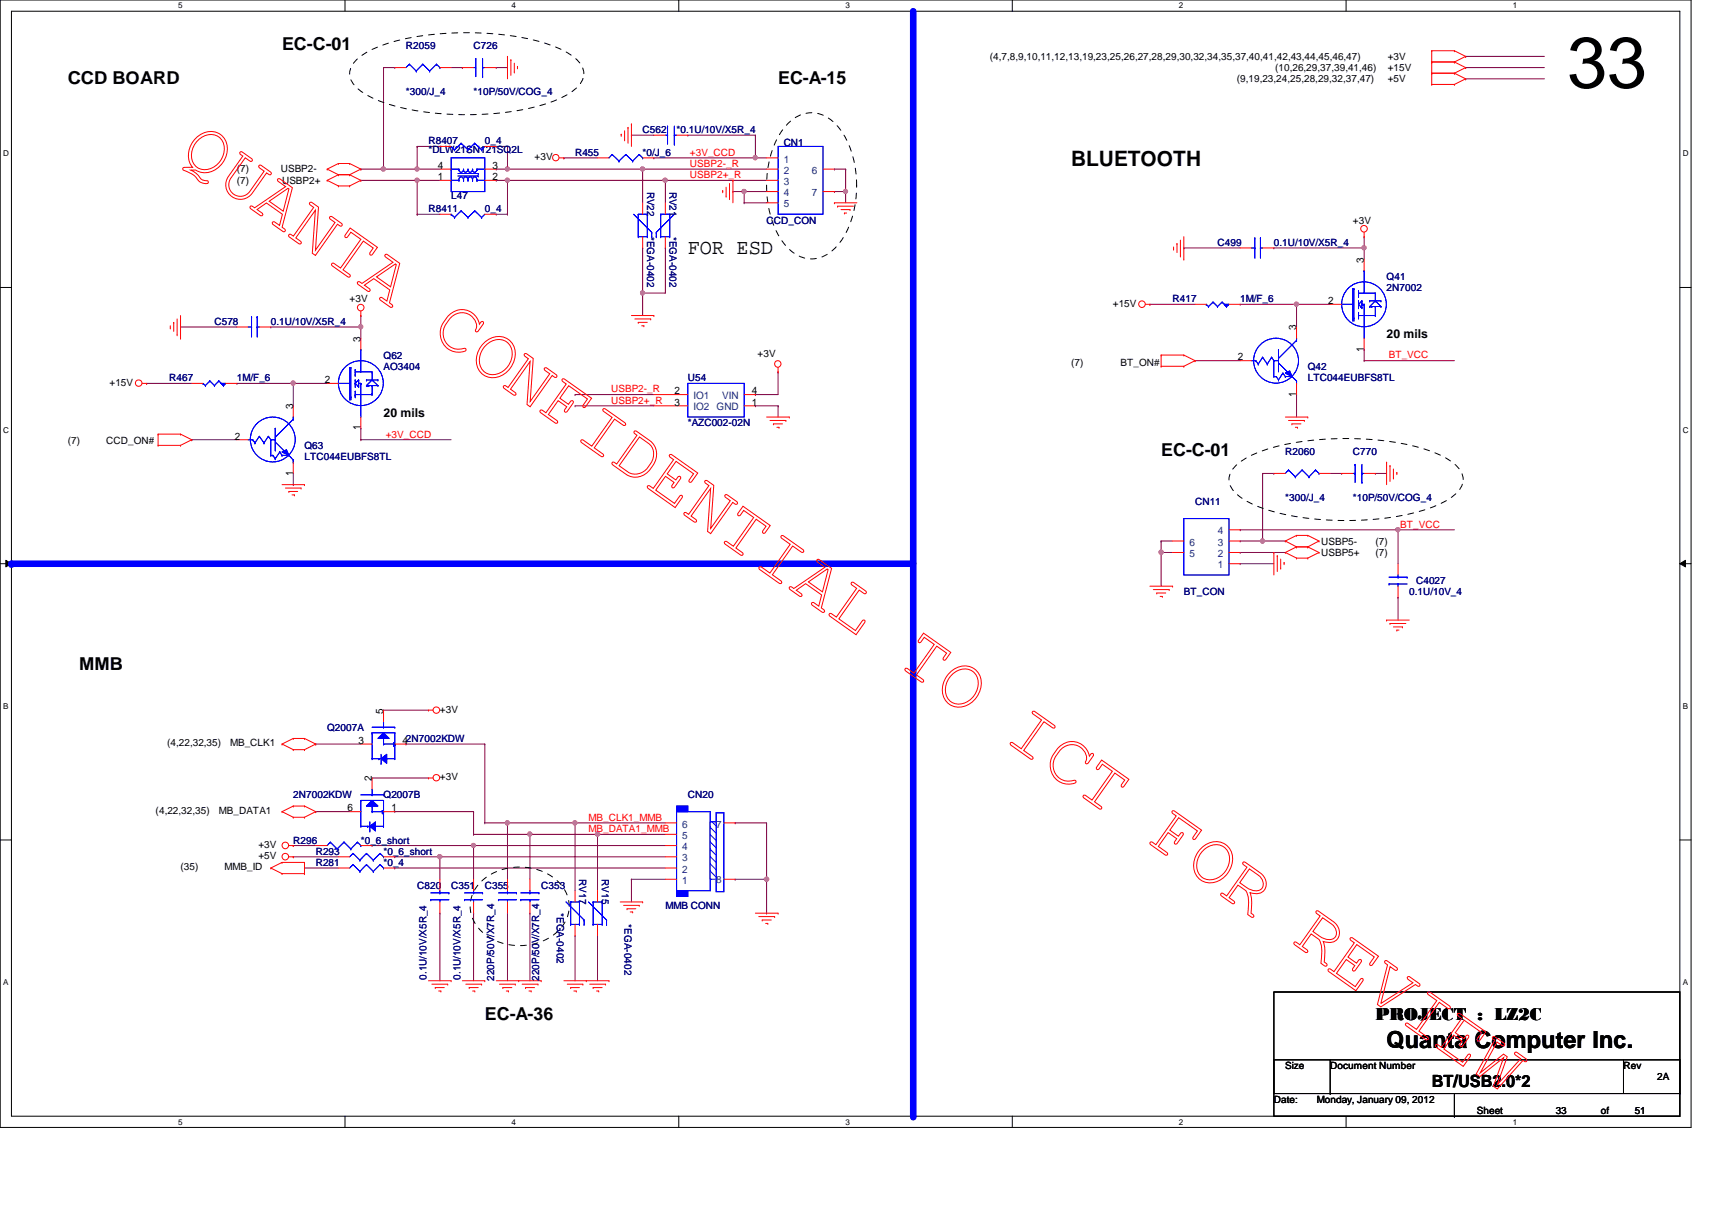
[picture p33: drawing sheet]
<svg xmlns="http://www.w3.org/2000/svg" width="297mm" height="210mm" viewBox="0 0 297 210" stroke-linecap="round" stroke-linejoin="round" font-family="sans-serif">
<defs><g id="words">
<text font-size="12.5" x="271.9" y="15.2">33</text>
<text font-size="4.1" x="240.6" y="181.8">Quanta Computer Inc.</text>
<g font-size="3.7">
<text x="185.8" y="28.8">BLUETOOTH</text>
<text x="119.3" y="44.1">FOR ESD</text>
</g>
<g font-size="3.1">
<text x="48.9" y="8.7">EC-C-01</text>
<text x="11.8" y="14.6">CCD BOARD</text>
<text x="135" y="14.6">EC-A-15</text>
<text x="201.5" y="79.2">EC-C-01</text>
<text x="13.7" y="116.3">MMB</text>
<text x="84.1" y="177">EC-A-36</text>
<text x="238.6" y="176.9">PROJECT : LZ2C</text>
</g>
<text font-size="2.9" x="248.4" y="188.5">BT/USB2.0*2</text>
<g font-size="2.1">
<text x="240.6" y="58.7">20 mils</text>
<text x="66.5" y="72.4">20 mils</text>
</g>
<g font-size="1.8">
<text x="75.9" y="29.3">4</text>
<text x="85.5" y="29.3">3</text>
<text x="75.9" y="31.2">1</text>
<text x="85.5" y="31.2">2</text>
<text x="236.6" y="45.6" transform="rotate(-90 236.6 45.6)">3</text>
<text x="230.5" y="52.7">2</text>
<text x="62.6" y="59.3" transform="rotate(-90 62.6 59.3)">3</text>
<text x="224.9" y="57.3" transform="rotate(-90 224.9 57.3)">3</text>
<text x="214.8" y="62.5">2</text>
<text x="236.6" y="61" transform="rotate(-90 236.6 61)">1</text>
<text x="50.8" y="71" transform="rotate(-90 50.8 71)">3</text>
<text x="56.4" y="66.5">2</text>
<text x="117" y="68.4">2</text>
<text x="117" y="70.4">3</text>
<text x="130.5" y="68.4">4</text>
<text x="130.5" y="70.4">1</text>
<text x="224.9" y="68.8" transform="rotate(-90 224.9 68.8)">1</text>
<text x="40.7" y="76.2">2</text>
<text x="62.6" y="74.7" transform="rotate(-90 62.6 74.7)">1</text>
<text x="50.8" y="82.5" transform="rotate(-90 50.8 82.5)">1</text>
<text x="66.5" y="123.8" transform="rotate(-90 66.5 123.8)">5</text>
<text x="62.2" y="129">3</text>
<text x="69.8" y="129">42N7002KDW</text>
<text x="64.5" y="135.6" transform="rotate(-90 64.5 135.6)">2</text>
<text x="60.3" y="140.8">6</text>
<text x="67.9" y="140.8">1</text>
</g>
<g font-size="1.8" fill="#004080">
<text x="136" y="28.2">1</text>
<text x="136" y="30.1">2</text>
<text x="136" y="32.1">3</text>
<text x="136" y="34">4</text>
<text x="136" y="36">5</text>
<text x="140.8" y="30.1">6</text>
<text x="140.8" y="34">7</text>
<text x="120.3" y="69.3">IO1</text>
<text x="120.3" y="71.2">IO2 GND</text>
<text x="125.3" y="69.3">VIN</text>
<text x="206.4" y="94.7">6</text>
<text x="211.3" y="94.7">3</text>
<text x="211.3" y="92.7">4</text>
<text x="206.4" y="96.6">5</text>
<text x="211.3" y="98.6">1</text>
<text x="211.3" y="96.6">2</text>
<text x="118.4" y="143.6">6</text>
<text x="118.4" y="149.4">3</text>
<text x="118.4" y="147.5">4</text>
<text x="118.4" y="145.5">5</text>
<text x="118.4" y="153.3">1</text>
<text x="118.4" y="151.4">2</text>
</g>
<g font-size="1.7" fill="#000080">
<text x="70.4" y="8.5">R2059</text>
<text x="82.2" y="8.5">C726</text>
<text x="70.4" y="16.5">*300/J_4</text>
<text x="82.2" y="16.5">*10P/50V/COG_4</text>
<text x="111.5" y="23.1">C562</text>
<text x="117.4" y="23.1">*0.1U/10V/X5R_4</text>
<text x="74.3" y="26.6">*DLW21SN121SQ2L</text>
<text x="74.3" y="25.1">R8407</text>
<text x="84.1" y="25.1">0_4</text>
<text x="99.8" y="27">R455</text>
<text x="111.5" y="27">*0/J_6</text>
<text x="136" y="25.3">CN1</text>
<text x="78.3" y="34.5">L47</text>
<text x="112.3" y="33.2" transform="rotate(90 112.3 33.2)">RV22</text>
<text x="116.2" y="33.2" transform="rotate(90 116.2 33.2)">RV21</text>
<text x="74.3" y="36.8">R8411</text>
<text x="84.1" y="36.8">0_4</text>
<text x="112.3" y="41.1" transform="rotate(90 112.3 41.1)">*EGA-0402</text>
<text x="116.2" y="41.1" transform="rotate(90 116.2 41.1)">*EGA-0402</text>
<text x="133" y="38.8">CCD_CON</text>
<text x="211.2" y="42.7">C499</text>
<text x="221" y="42.7">0.1U/10V/X5R_4</text>
<text x="203.5" y="52.5">R417</text>
<text x="215.2" y="52.5">1M/F_6</text>
<text x="240.6" y="48.6">Q41</text>
<text x="240.6" y="50.5">2N7002</text>
<text x="37.2" y="56.3">C578</text>
<text x="47" y="56.3">0.1U/10V/X5R_4</text>
<text x="66.5" y="62.2">Q62</text>
<text x="66.5" y="64.2">AO3404</text>
<text x="226.9" y="64.2">Q42</text>
<text x="29.4" y="66.1">R467</text>
<text x="41.1" y="66.1">1M/F_6</text>
<text x="119.3" y="66.1">U54</text>
<text x="226.9" y="66.1">LTC044EUBFS8TL</text>
<text x="52.8" y="77.9">Q63</text>
<text x="119.3" y="74">*AZC002-02N</text>
<text x="52.8" y="79.8">LTC044EUBFS8TL</text>
<text x="223" y="78.9">R2060</text>
<text x="234.7" y="78.9">C770</text>
<text x="207.3" y="87.7">CN11</text>
<text x="223" y="86.9">*300/J_4</text>
<text x="234.7" y="86.9">*10P/50V/COG_4</text>
<text x="245.7" y="101.3">C4027</text>
<text x="205.4" y="103.3">BT_CON</text>
<text x="244.5" y="103.3">0.1U/10V_4</text>
<text x="56.8" y="126.8">Q2007A</text>
<text x="50.9" y="138.5">2N7002KDW</text>
<text x="66.5" y="138.5">Q2007B</text>
<text x="119.3" y="138.5">CN20</text>
<text x="50.9" y="146.3">R296</text>
<text x="54.8" y="148.3">R293</text>
<text x="62.6" y="146.3">*0_6_short</text>
<text x="66.5" y="148.3">*0_6_short</text>
<text x="54.8" y="150.2">R281</text>
<text x="66.5" y="150.2">*0_4</text>
<text x="72.4" y="154.1">C820</text>
<text x="78.3" y="154.1">C351</text>
<text x="84.1" y="154.1">C355</text>
<text x="93.9" y="154.1">C353</text>
<text x="100.5" y="152.5" transform="rotate(90 100.5 152.5)">RV17</text>
<text x="104.4" y="152.5" transform="rotate(90 104.4 152.5)">RV15</text>
<text x="96.6" y="158.4" transform="rotate(90 96.6 158.4)">*EGA-0402</text>
<text x="108.3" y="160.4" transform="rotate(90 108.3 160.4)">*EGA-0402</text>
<text x="115.4" y="157.7">MMB CONN</text>
<text x="74" y="170" transform="rotate(-90 74 170)">0.1U/10V/X5R_4</text>
<text x="79.9" y="170" transform="rotate(-90 79.9 170)">0.1U/10V/X5R_4</text>
<text x="85.7" y="170.1" transform="rotate(-90 85.7 170.1)">220P/50V/X7R_4</text>
<text x="93.6" y="170.1" transform="rotate(-90 93.6 170.1)">220P/50V/X7R_4</text>
</g>
<g font-size="1.7">
<text x="171.7" y="10.4">(4,7,8,9,10,11,12,13,19,23,25,26,27,28,29,30,32,34,35,37,40,41,42,43,44,45,46,47)</text>
<text x="240.8" y="10.4">+3V</text>
<text x="214.6" y="14.3">(9,19,23,24,25,28,29,32,37,47)</text>
<text x="221.2" y="12.4">(10,26,29,37,39,41,46)</text>
<text x="240.8" y="12.4">+15V</text>
<text x="240.8" y="14.3">+5V</text>
<text x="41.1" y="29.8">(7)</text>
<text x="48.7" y="29.8">USBP2-</text>
<text x="92.7" y="27.8">+3V</text>
<text x="41.1" y="31.9">(7)</text>
<text x="48.9" y="31.9">USBP2+</text>
<text x="234.7" y="38.8">+3V</text>
<text x="60.7" y="52.5">+3V</text>
<text x="193.1" y="53.2">+15V</text>
<text x="131.4" y="61.8">+3V</text>
<text x="185.8" y="63.4">(7)</text>
<text x="194.4" y="63.4">BT_ON#</text>
<text x="19" y="66.9">+15V</text>
<text x="11.8" y="77.1">(7)</text>
<text x="18.4" y="77.1">CCD_ON#</text>
<text x="229.2" y="94.5">USBP5-</text>
<text x="238.6" y="94.5">(7)</text>
<text x="229.2" y="96.5">USBP5+</text>
<text x="238.6" y="96.5">(7)</text>
<text x="76.3" y="123.7">+3V</text>
<text x="29" y="129.5">(4,22,32,35)</text>
<text x="39.9" y="129.5">MB_CLK1</text>
<text x="76.3" y="135.4">+3V</text>
<text x="27" y="141.2">(4,22,32,35)</text>
<text x="38" y="141.2">MB_DATA1</text>
<text x="44.8" y="147.1">+3V</text>
<text x="44.8" y="149.1">+5V</text>
<text x="31.3" y="151">(35)</text>
<text x="38.9" y="151">MMB_ID</text>
<text x="223" y="185.5">Size</text>
<text x="230.8" y="185.5">Document Number</text>
<text x="281.7" y="185.5">Rev</text>
<text x="221" y="191.3">Date:</text>
<text x="228.5" y="191.3">Monday, January 09, 2012</text>
<text x="287.5" y="187.4">2A</text>
<text x="256.2" y="193.3">Sheet</text>
<text x="269.9" y="193.3">33</text>
<text x="277.7" y="193.3">of</text>
<text x="283.6" y="193.3">51</text>
</g>
<g font-size="1.7" fill="#f00">
<text x="119.7" y="27">+3V_CCD</text>
<text x="119.7" y="29">USBP2-_R</text>
<text x="119.7" y="30.9">USBP2+_R</text>
<text x="241" y="62.2">BT_VCC</text>
<text x="106" y="68.1">USBP2-_R</text>
<text x="106" y="70">USBP2+_R</text>
<text x="66.9" y="75.9">+3V_CCD</text>
<text x="242.9" y="91.5">BT_VCC</text>
<text x="102.1" y="142.4">MB_CLK1_MMB</text>
<text x="102.1" y="144.4">MB_DATA1_MMB</text>
</g>
<g font-size="1.7" fill="#004080">
<text x="124.2" y="143.6">7</text>
<text x="124.2" y="153.2">8</text>
</g>
<g font-size="1.4">
<text x="30.9" y="1.4">5</text>
<text x="88.8" y="1.4">4</text>
<text x="146.7" y="1.4">3</text>
<text x="204.6" y="1.4">2</text>
<text x="262.5" y="1.4">1</text>
<text x=".5" y="27.1">D</text>
<text x="292" y="27.1">D</text>
<text x=".5" y="75.1">C</text>
<text x="292" y="75.1">C</text>
<text x=".5" y="123">B</text>
<text x="292" y="123">B</text>
<text x=".5" y="170.9">A</text>
<text x="292" y="170.9">A</text>
<text x="30.9" y="195.1">5</text>
<text x="88.8" y="195.1">4</text>
<text x="146.7" y="195.1">3</text>
<text x="204.6" y="195.1">2</text>
<text x="262.5" y="195.1">1</text>
</g>
</g></defs>
<path d="M0 0h293.4v195.6h-293.4zM2 1.9h289.5v191.7h-289.5z" fill="none" stroke="#000" stroke-width=".17"/>
<g fill="#fff">
<path d="M30.9 .2h.8v1.5h-.8z"/>
<path d="M30.9 193.8h.8v1.6h-.8z"/>
</g>
<path d="M59.9 0v1.9M59.9 193.6v2" fill="none" stroke="#000" stroke-width=".17"/>
<g fill="#fff">
<path d="M88.8 .2h.7v1.5h-.7z"/>
<path d="M88.8 193.8h.7v1.6h-.7z"/>
</g>
<path d="M117.8 0v1.9M117.8 193.6v2" fill="none" stroke="#000" stroke-width=".17"/>
<g fill="#fff">
<path d="M146.7 .2h.7v1.5h-.7z"/>
<path d="M146.7 193.8h.7v1.6h-.7z"/>
</g>
<path d="M175.6 0v1.9M175.6 193.6v2" fill="none" stroke="#000" stroke-width=".17"/>
<g fill="#fff">
<path d="M204.6 .2h.7v1.5h-.7z"/>
<path d="M204.6 193.8h.7v1.6h-.7z"/>
</g>
<path d="M233.5 0v1.9M233.5 193.6v2" fill="none" stroke="#000" stroke-width=".17"/>
<g fill="#fff">
<path d="M262.5 .2h.7v1.5h-.7z"/>
<path d="M262.5 193.8h.7v1.6h-.7z"/>
<path d="M.5 25.9h1v1.5h-1z"/>
<path d="M292 25.9h.9v1.5h-.9z"/>
<path d="M.5 73.8h1v1.6h-1z"/>
<path d="M292 73.8h.9v1.6h-.9z"/>
</g>
<path d="M0 49.9h2M291.5 49.9h1.9" fill="none" stroke="#000" stroke-width=".17"/>
<g fill="#fff">
<path d="M.5 121.8h.9v1.5h-.9z"/>
<path d="M292 121.8h.9v1.5h-.9z"/>
</g>
<path d="M0 97.8h2M1 97.2l1 .6-1 .5zM291.5 97.8l.9-.6v1.1zM291.5 97.8h1.9" fill="none" stroke="#000" stroke-width=".17"/>
<path d="M1 97.2l1 .6-1 .5zM291.5 97.8l.9-.6v1.1z" fill="#000"/>
<g fill="#fff">
<path d="M.5 169.7h.9v1.5h-.9z"/>
<path d="M292 169.7h.9v1.5h-.9z"/>
</g>
<path d="M0 145.7h2M291.5 145.7h1.9" fill="none" stroke="#000" stroke-width=".17"/>
<g fill="none" stroke="#800040" stroke-width=".17">
<path d="M254.3 11.7h.1M254.3 9.8h.1M254.3 11.7h13.7M254.3 9.8h13.7M47 56.7h.1M47 56.7h15.6M62.6 56.7h.1M62.6 56.7v2M25.4 66.5h.1M25.4 66.5h7.9M33.3 76.3h.1M33.3 76.3h7.8"/>
<path d="M41.1 66.5h.1M41.1 66.5h9.8M50.9 66.5h.1M50.9 66.5v3.9M62.6 76.3h.1M62.6 76.3h15.7"/>
</g>
<circle cx="62.6" cy="56.7" r=".37" fill="#f0f"/>
<circle cx="62.6" cy="56.7" r=".37" fill="none" stroke="#f0f" stroke-width=".17"/>
<path d="M31.3 56.7h.1M31.3 56.7h9.8M50.9 66.5h.1M50.9 66.5h5.9" fill="none" stroke="#800040" stroke-width=".17"/>
<circle cx="50.8" cy="66.5" r=".37" fill="#f0f"/>
<circle cx="50.8" cy="66.5" r=".37" fill="none" stroke="#f0f" stroke-width=".17"/>
<path d="M109.6 23.5h.1M109.6 23.5h3.8M113.4 27.4h.1M113.4 27.4h17.7M144.8 33.2h.1M144.8 33.2h1.9M62.6 54.7h.1M62.6 54.7v2M62.6 74.3h.1M62.6 74.3v2" fill="none" stroke="#800040" stroke-width=".17"/>
<circle cx="146.7" cy="33.2" r=".37" fill="#f0f"/>
<circle cx="146.7" cy="33.2" r=".37" fill="none" stroke="#f0f" stroke-width=".17"/>
<path d="M115.4 31.3h.1M115.4 31.3v3.9M146.7 29.3h.1M146.7 29.3v3.9" fill="none" stroke="#800040" stroke-width=".17"/>
<circle cx="115.4" cy="31.3" r=".37" fill="#f0f"/>
<circle cx="115.4" cy="31.3" r=".37" fill="none" stroke="#f0f" stroke-width=".17"/>
<path d="M111.5 50.8h.1M111.5 50.8v3.9M115.4 43h.1M115.4 43v7.8h-3.9" fill="none" stroke="#800040" stroke-width=".17"/>
<circle cx="111.5" cy="50.8" r=".37" fill="#f0f"/>
<circle cx="111.5" cy="50.8" r=".37" fill="none" stroke="#f0f" stroke-width=".17"/>
<path d="M111.5 29.3h.1M111.5 29.3v5.9" fill="none" stroke="#800040" stroke-width=".17"/>
<circle cx="111.5" cy="29.3" r=".37" fill="#f0f"/>
<circle cx="111.5" cy="29.3" r=".37" fill="none" stroke="#f0f" stroke-width=".17"/>
<path d="M88 29.3h.1M88 29.3h23.5" fill="none" stroke="#800040" stroke-width=".17"/>
<circle cx="88" cy="29.3" r=".37" fill="#f0f"/>
<circle cx="88" cy="29.3" r=".37" fill="none" stroke="#f0f" stroke-width=".17"/>
<path d="M111.5 29.3h.1M111.5 29.3h21.5M115.4 31.3h.1M115.4 31.3h17.6M129.1 33.2h.1M129.1 33.2h3.9M131.1 27.4h.1M131.1 27.4h1.9" fill="none" stroke="#800040" stroke-width=".17"/>
<circle cx="129.1" cy="33.2" r=".37" fill="#f0f"/>
<circle cx="129.1" cy="33.2" r=".37" fill="none" stroke="#f0f" stroke-width=".17"/>
<path d="M72.4 29.3h.1M72.4 29.3h3.9" fill="none" stroke="#800040" stroke-width=".17"/>
<circle cx="72.4" cy="29.3" r=".37" fill="#f0f"/>
<circle cx="72.4" cy="29.3" r=".37" fill="none" stroke="#f0f" stroke-width=".17"/>
<path d="M72.4 31.3h.1M72.4 31.3h3.9" fill="none" stroke="#800040" stroke-width=".17"/>
<circle cx="72.4" cy="31.3" r=".37" fill="#f0f"/>
<circle cx="72.4" cy="31.3" r=".37" fill="none" stroke="#f0f" stroke-width=".17"/>
<path d="M88 31.3h.1M88 31.3h27.4" fill="none" stroke="#800040" stroke-width=".17"/>
<circle cx="88" cy="31.3" r=".37" fill="#f0f"/>
<circle cx="88" cy="31.3" r=".37" fill="none" stroke="#f0f" stroke-width=".17"/>
<path d="M97.8 27.4h.1M97.8 27.4h5.9M119.3 23.5h.1M119.3 23.5h11.8M131.1 23.5h.1M131.1 23.5v3.9" fill="none" stroke="#800040" stroke-width=".17"/>
<circle cx="131" cy="27.3" r=".37" fill="#f0f"/>
<circle cx="131" cy="27.3" r=".37" fill="none" stroke="#f0f" stroke-width=".17"/>
<path d="M144.8 29.3h.1M144.8 29.3h1.9M146.7 33.2h.1M146.7 33.2v2M111.5 43h.1M111.5 43v7.8M82.2 146.7h.1M82.2 146.7h33.2" fill="none" stroke="#800040" stroke-width=".17"/>
<circle cx="82.1" cy="146.7" r=".37" fill="#f0f"/>
<circle cx="82.1" cy="146.7" r=".37" fill="none" stroke="#f0f" stroke-width=".17"/>
<path d="M91.9 144.7h.1M91.9 144.7v7.8" fill="none" stroke="#800040" stroke-width=".17"/>
<circle cx="91.9" cy="144.7" r=".37" fill="#f0f"/>
<circle cx="91.9" cy="144.7" r=".37" fill="none" stroke="#f0f" stroke-width=".17"/>
<g fill="none" stroke="#800040" stroke-width=".17">
<path d="M54.8 129.1h.1M54.8 129.1h7.8M84.1 129.1h.1M84.1 129.1v13.6M50.9 146.7h.1M50.9 146.7h3.9M52.8 150.6h.1M52.8 150.6h5.9M54.8 140.8h.1M54.8 140.8h5.9M68.5 140.8h.1M68.5 140.8h13.7"/>
<path d="M76.3 148.6h.1M76.3 148.6h39.1M82.2 144.7h.1M82.2 158.4h.1M82.2 144.7h9.7M82.2 158.4v11.7M84.1 142.7h.1M84.1 142.7h3.9M88 158.4h.1M88 158.4v11.7"/>
</g>
<circle cx="76.3" cy="148.6" r=".37" fill="#f0f"/>
<circle cx="76.3" cy="148.6" r=".37" fill="none" stroke="#f0f" stroke-width=".17"/>
<path d="M66.5 123.2h.1M66.5 123.2h7.8M50.9 148.6h.1M50.9 148.6h7.8M88 142.7h.1M88 142.7h27.4M88 142.7v9.8M91.9 144.7h.1M91.9 144.7h11.8M99.8 142.7h.1" fill="none" stroke="#800040" stroke-width=".17"/>
<circle cx="88" cy="142.7" r=".38" fill="#f0f"/>
<circle cx="88" cy="142.7" r=".38" fill="none" stroke="#f0f" stroke-width=".17"/>
<g fill="none" stroke="#800040" stroke-width=".17">
<path d="M64.6 135h.1M64.6 135h9.7M70.4 129.1h.1M70.4 129.1h13.7M64.6 146.7h.1M64.6 146.7h17.6M68.5 148.6h.1M68.5 148.6h7.8M76.3 158.4h.1M76.3 148.6h.1M76.3 148.6v3.9M76.3 158.4v11.7"/>
<path d="M82.2 140.8h.1M82.2 146.7h.1M82.2 140.8v3.9M82.2 146.7v5.8M103.7 144.7h.1M103.7 144.7h11.7M103.7 144.7v9.8M109.6 152.5h.1M109.6 152.5h5.8M109.6 152.5v4"/>
</g>
<circle cx="103.7" cy="144.7" r=".38" fill="#f0f"/>
<circle cx="103.7" cy="144.7" r=".38" fill="none" stroke="#f0f" stroke-width=".17"/>
<path d="M99.8 142.7h.1M99.8 142.7v11.8M99.8 162.3h.1M99.8 162.3v7.8M103.7 162.3h.1M103.7 162.3v7.8" fill="none" stroke="#800040" stroke-width=".17"/>
<circle cx="99.7" cy="142.7" r=".37" fill="#f0f"/>
<circle cx="99.7" cy="142.7" r=".37" fill="none" stroke="#f0f" stroke-width=".17"/>
<g fill="none" stroke="#800040" stroke-width=".17">
<path d="M199.5 52.8h.1M199.5 52.8h7.8M215.2 52.8h.1M215.2 52.8h9.8M221 43h.1M221 43h15.7M225 52.8h.1M225 52.8v3.9M236.7 43h.1M236.7 43v2M207.3 62.6h.1M207.3 62.6h7.9"/>
<path d="M225 68.5h.1M225 68.5v3.8M236.7 62.6h.1M236.7 62.6h15.6M68.5 150.6h.1M68.5 150.6h46.9"/>
</g>
<circle cx="236.7" cy="43" r=".37" fill="#f0f"/>
<circle cx="236.7" cy="43" r=".37" fill="none" stroke="#f0f" stroke-width=".17"/>
<path d="M205.4 43h.1M205.4 43h9.8M225 52.8h.1M225 52.8h5.8" fill="none" stroke="#800040" stroke-width=".17"/>
<circle cx="224.9" cy="52.8" r=".37" fill="#f0f"/>
<circle cx="224.9" cy="52.8" r=".37" fill="none" stroke="#f0f" stroke-width=".17"/>
<g fill="none" stroke="#800040" stroke-width=".17">
<path d="M62.6 31.3h.1M62.6 31.3h9.8v5.9M66.5 29.3h.1M72.4 25.4h.1M72.4 37.2h.1M72.4 25.4h3.9M72.4 25.4v3.9h-5.9M72.4 37.2h3.9M86.1 25.4h.1M86.1 37.2h.1M86.1 31.3h.1M86.1 29.3h.1"/>
<path d="M86.1 25.4h1.9M86.1 31.3h1.9v5.9M86.1 37.2h1.9M88 25.4h.1M88 37.2h.1M88 25.4v3.9h-1.9M236.7 41.1h.1M236.7 41.1v1.9M99.8 68.5h.1M99.8 70.4h.1M99.8 68.5h13.6M99.8 70.4h13.6"/>
<path d="M131.1 68.5h.1M131.1 70.4h.1M131.1 70.4h3.9M135 64.5h.1M135 70.4h.1M135 64.5v4h-3.9M135 70.4v1.9M236.7 60.6h.1M236.7 60.6v2M50.9 84.1h.1M50.9 82.1v2M201.5 93.9h.1"/>
<path d="M201.5 95.8h.1M201.5 93.9h2M201.5 95.8h2M201.5 93.9v7.8"/>
</g>
<circle cx="201.5" cy="95.8" r=".38" fill="#f0f"/>
<circle cx="201.5" cy="95.8" r=".38" fill="none" stroke="#f0f" stroke-width=".17"/>
<path d="M215.2 97.8h.1M215.2 95.8h.1M215.2 97.8h5.8M215.2 95.8h7.8M219.1 93.9h.1M219.1 93.9h3.9M242.6 91.9h.1M242.6 91.9h9.7" fill="none" stroke="#800040" stroke-width=".17"/>
<circle cx="242.5" cy="91.9" r=".37" fill="#f0f"/>
<circle cx="242.5" cy="91.9" r=".37" fill="none" stroke="#f0f" stroke-width=".17"/>
<path d="M254.3 13.7h.1M254.3 13.7h13.7M91.9 158.4h.1M91.9 158.4v11.7M127.5 142.7h.1M127.5 142.7h5.5v9.8M133 152.5h.1" fill="none" stroke="#800040" stroke-width=".17"/>
<circle cx="133" cy="152.5" r=".38" fill="#f0f"/>
<circle cx="133" cy="152.5" r=".38" fill="none" stroke="#f0f" stroke-width=".17"/>
<g fill="none" stroke="#800040" stroke-width=".17">
<path d="M66.5 11.7h.1M66.5 11.7v17.6M78.3 11.7h1.9M80.2 11.7h.1M86.1 11.7h.1M86.1 11.7h1.9M127.2 33.2h.1M127.2 33.2h1.9M129.1 35.2h.1M129.1 33.2h.1M129.1 35.2h3.9M129.1 33.2v2"/>
<path d="M215.2 91.9h.1M215.2 91.9h27.4M242.6 91.9h.1M242.6 91.9v5.9M242.6 103.6h.1M242.6 103.6v4M127.5 152.5h.1M127.5 152.5h5.5v5.9M133 158.4h.1"/>
</g>
<circle cx="66.5" cy="29.3" r=".37" fill="#f0f"/>
<circle cx="66.5" cy="29.3" r=".37" fill="none" stroke="#f0f" stroke-width=".17"/>
<path d="M66.5 11.7h2M68.5 11.7h.1M62.6 29.3h.1M62.6 29.3h3.9M219.1 82.1h.1M219.1 82.1v11.8M230.8 82.1h2M232.8 82.1h.1M238.6 82.1h.1M238.6 82.1h2" fill="none" stroke="#800040" stroke-width=".17"/>
<circle cx="219" cy="93.8" r=".38" fill="#f0f"/>
<circle cx="219" cy="93.8" r=".38" fill="none" stroke="#f0f" stroke-width=".17"/>
<path d="M215.2 93.9h.1M215.2 93.9h3.9M219.1 82.1h1.9M221 82.1h.1" fill="none" stroke="#800040" stroke-width=".17"/>
<g fill="none" stroke="#f00" stroke-width=".17">
<path d="M88 9.8h.1M88 9.8v3.9M88.6 10.4h.1M88.6 10.4v2.7M89.2 12.5h.1M89.2 11v1.5M89.8 11.5h.1M89.8 11.5v.4M248.4 12.7h.1M248.4 10.8h.1M248.4 8.8h.1M248.4 14.6h.1"/>
<path d="M248.4 10.8h3.9M248.4 12.7h3.9M248.4 8.8v5.8M248.4 8.8h3.9M248.4 14.6h3.9M252.3 10.8h.1M252.3 12.7h.1M252.3 8.8h.1M252.3 14.6h.1M252.3 10.8l2 .9M252.3 8.8l2 1M252.3 12.7l2 1"/>
<path d="M254.3 11.7h.1M254.3 9.8h.1M254.3 13.7h.1M254.3 11.7l-2 1M254.3 9.8l-2 1M254.3 13.7l-2 .9M56.8 29.3h.1M56.8 31.3h.1M56.8 29.3l1.9 1M56.8 31.3l1.9 1M58.7 28.4h.1M58.7 30.3h.1"/>
<path d="M58.7 32.3h.1M58.7 28.4h2M58.7 28.4l-1.9 .9M58.7 30.3h2M58.7 30.3l-1.9 1M58.7 32.3h2M60.7 28.4h.1M60.7 30.3h.1M60.7 32.3h.1M60.7 28.4l1.9 .9M60.7 30.3l1.9 1M62.6 29.3h.1"/>
<path d="M62.6 31.3h.1M62.6 29.3l-1.9 1M62.6 31.3l-1.9 1M97 27.4h.8M97.8 27.4h.1M107.8 23.3h.1M107.8 23.3v.4M108.4 24.3h.1M108.4 22.7v1.6M109 22.1h.1M109 22.1v2.7M109.6 21.5h.1"/>
<path d="M109.6 21.5v3.9M125.4 33.1h.1M125.4 33.1v.3M126 34h.1M126 32.5v1.5M126.6 31.9h.1M126.6 31.9v2.7M127.2 31.3h.1M127.2 31.3v3.9M144.8 35.2h.1M144.8 35.2h3.9M145.3 35.8h.1"/>
<path d="M145.3 35.8h2.8M145.9 36.4h1.6M146.5 37h.1M146.5 37h.4M147.5 36.4h.1M29.5 56.9h.1M29.5 56.5v.4M30.1 55.9h.1M30.1 55.9v1.6M30.7 58.1h.1M30.7 55.3v2.8M31.3 58.7h.1"/>
<path d="M31.3 54.7v4M62.6 54.7h.1M62.6 54v.7M109.6 54.7h3.8M110.1 55.3h2.8M110.7 55.9h.1M110.7 55.9h1.6M111.3 56.5h.4M111.7 56.5h.1M112.9 55.3h.1M113.4 54.7h.1M198.8 52.8h.7"/>
<path d="M199.5 52.8h.1M203.6 43.2h.1M203.6 42.8v.4M204.2 42.2h.1M204.2 42.2v1.6M204.8 44.4h.1M204.8 41.7v2.7M205.4 45h.1M205.4 41.1v3.9M236.7 41.1h.1M236.7 40.3v.8M24.7 66.5h.7"/>
<path d="M25.4 66.5h.1M27.4 77.3h.1M27.4 75.3h.1M27.4 77.3h3.9M27.4 75.3v2M27.4 75.3h3.9M31.3 77.3h.1M31.3 75.3h.1M31.3 75.3l2 1M33.3 76.3h.1M33.3 76.3l-2 1M133 72.3h3.9"/>
<path d="M133.6 72.9h2.8M134.2 73.5h.1M134.2 73.5h1.6M134.8 74.1h.4M135 64.5h.1M135 63.8v.7M135.2 74.1h.1M136.4 72.9h.1M136.9 72.3h.1M201.5 63.5h.1M201.5 61.6h.1M201.5 63.5h3.9"/>
<path d="M201.5 61.6v1.9M201.5 61.6h3.9M205.4 63.5h.1M205.4 61.6h.1M205.4 61.6l1.9 1M207.3 62.6h.1M207.3 62.6l-1.9 .9M223 72.3h3.9M223.6 72.9h2.7M224.2 73.5h.1M224.2 73.5h1.5M224.7 74.1h.4"/>
<path d="M225.1 74.1h.1M226.3 72.9h.1M226.9 72.3h.1M48.9 84.1h3.9M49.5 84.7h2.7M50.1 85.3h.1M50.1 85.3h1.5M50.7 85.9h.4M51.1 85.9h.1M52.2 84.7h.1M52.8 84.1h.1M221 95.8h.1"/>
<path d="M221 95.8v3.9M221.6 96.4h.1M221.6 96.4v2.7M222.2 98.6h.1M222.2 97v1.6M222.8 97.6h.1M222.8 97.6v.4M223 95.8h.1M223 93.9h.1M223 95.8l2 1M223 93.9l2 1M225 94.9h.1"/>
<path d="M225 96.8h.1M225 92.9h.1M225 94.9l-2 .9M225 94.9h1.9M225 96.8h1.9M225 92.9l-2 1M225 92.9h1.9M226.9 94.9h.1M226.9 96.8h.1M226.9 92.9h.1M226.9 94.9l2 .9M226.9 92.9l2 1"/>
<path d="M228.9 95.8h.1M228.9 93.9h.1M228.9 95.8l-2 1M228.9 93.9l-2 1M240.6 80.2h.1M240.6 80.2v3.9M241.2 80.8h.1M241.2 80.8v2.7M241.8 82.9h.1M241.8 81.4v1.5M242.4 82h.1M242.4 82v.3"/>
<path d="M199.5 101.7h4M200.1 102.3h2.8M200.7 102.9h.1M200.7 102.9h1.6M201.3 103.5h.4M201.7 103.5h.1M202.9 102.3h.1M203.5 101.7h.1M240.6 107.6h.1M240.6 107.6h3.9M241.2 108.2h.1M241.2 108.2h2.7"/>
<path d="M241.8 108.8h1.5M242.4 109.3h.1M242.4 109.3h.3M243.3 108.8h.1M48.9 129.1h.1M48.9 129.1l2 .9M50.9 128.1h.1M50.9 130h.1M50.9 139.8h.1M50.9 128.1h1.9M50.9 128.1l-2 1M50.9 130h1.9"/>
<path d="M50.9 139.8h1.9M50.9 139.8l-2 1M52.8 128.1h.1M52.8 130h.1M52.8 139.8h.1M52.8 128.1l2 1M52.8 139.8l2 1M54.8 129.1h.1M54.8 129.1l-2 .9M74.3 123.2h.1M74.3 135h.1M74.3 123.2h.8"/>
<path d="M74.3 135h.8M47 150.6h.1M47 150.6l1.9 1M48.9 151.6h.1M48.9 149.6h.1M48.9 140.8h.1M48.9 151.6h3.9M48.9 149.6h3.9M48.9 149.6l-1.9 1M48.9 140.8l2 1M50.1 146.7h.8M50.1 148.6h.8"/>
<path d="M50.9 141.8h.1M50.9 146.7h.1M50.9 148.6h.1M50.9 141.8h1.9M52.8 151.6h.1M52.8 149.6h.1M52.8 141.8h.1M52.8 149.6v2M54.8 140.8h.1M54.8 140.8l-2 1M107.6 156.5h3.9M108.2 157.1h2.7"/>
<path d="M108.8 157.6h.1M108.8 157.6h1.5M109.3 158.2h.5M109.8 158.2h.1M110.9 157.1h.1M111.5 156.5h.1M131.1 158.4h3.9M131.7 159h2.7M132.2 159.6h.1M132.2 159.6h1.6M134.4 159h.1M135 158.4h.1"/>
<path d="M74.3 170.1h4M74.9 170.7h2.8M75.5 171.3h.1M75.5 171.3h1.6M76.1 171.9h.4M76.5 171.9h.1M77.7 170.7h.1M78.3 170.1h.1M80.2 170.1h3.9M80.8 170.7h2.8M81.4 171.3h.1M81.4 171.3h1.6"/>
<path d="M82 171.9h.4M82.4 171.9h.1M83.6 170.7h.1M84.1 170.1h.1M86.1 170.1h7.8M86.7 170.7h2.7M87.2 171.3h.1M87.2 171.3h1.6M87.8 171.9h.4M88.2 171.9h.1M89.4 170.7h.1M90 170.1h.1"/>
<path d="M90.6 170.7h2.7M91.2 171.3h.1M91.2 171.3h1.5M91.8 171.9h.4M92.2 171.9h.1M93.3 170.7h.1M93.9 170.1h.1M97.8 170.1h7.9M98.4 170.7h2.7M99 171.3h.1M99 171.3h1.5M99.6 171.9h.4"/>
<path d="M100 171.9h.1M101.1 170.7h.1M101.7 170.1h.1M102.3 170.7h2.8M102.9 171.3h.1M102.9 171.3h1.6M103.5 171.9h.4M103.9 171.9h.1M105.1 170.7h.1M105.7 170.1h.1M132.8 160.2h.4M133.2 160.2h.1"/>
<circle cx="96.4" cy="27.3" r=".56"/>
<circle cx="236.7" cy="39.7" r=".57"/>
<circle cx="62.6" cy="53.4" r=".57"/>
<circle cx="198.1" cy="52.8" r=".57"/>
<circle cx="24.1" cy="66.5" r=".56"/>
<circle cx="134.9" cy="63.1" r=".56"/>
<circle cx="75.7" cy="123.2" r=".56"/>
<circle cx="75.7" cy="134.9" r=".56"/>
<circle cx="49.5" cy="146.7" r=".57"/>
<circle cx="49.5" cy="148.6" r=".57"/>
</g>
<path d="M221 172.1h70.5v17.6h-70.5zM221 189.7h70.5v3.9h-70.5zM221 183.9h70.5v5.8h-70.5zM230.8 189.7h.1M230.8 183.9v5.8M252.3 193.6h.1M252.3 189.7v3.9M281.7 183.9h.1M281.7 183.9v5.8" fill="none" stroke="#000" stroke-width=".17"/>
<path d="M158.5 1.9v191.7" fill="none" stroke="#00f" stroke-width="1.1"/>
<circle cx="158.5" cy="193.6" r=".57" fill="#00f"/>
<path d="M2 97.8h156.5" fill="none" stroke="#00f" stroke-width="1.1"/>
<circle cx="2" cy="97.8" r=".57" fill="#00f"/>
<path d="M61.7 10.5a15.7 15.7 0 0 1 7.3-3.5 52.4 52.4 0 0 1 25.6 .5 11.4 11.4 0 0 1 6.2 3.8 2.85 2.85 0 0 1-.5 3.7 15.9 15.9 0 0 1-7.3 3.5 52 52 0 0 1-25.6-.4 11.4 11.4 0 0 1-6.3-3.8 2.86 2.86 0 0 1 .6-3.8zM136.3 21.8a5.5 5.5 0 0 1 9 0 17.2 17.2 0 0 1 3.1 13.5 12.5 12.5 0 0 1-4.8 8.8 5.4 5.4 0 0 1-7.3-1.5 16.5 16.5 0 0 1-3.2-12 15.5 15.5 0 0 1 3.2-8.8zM214.3 80.9a15.7 15.7 0 0 1 7.2-3.5 52.4 52.4 0 0 1 25.7 .5 11.4 11.4 0 0 1 6.2 3.8 2.85 2.85 0 0 1-.6 3.7 15.9 15.9 0 0 1-7.3 3.5 52 52 0 0 1-25.6-.4 11.4 11.4 0 0 1-6.2-3.8 2.86 2.86 0 0 1 .6-3.8zM83.7 152.8a10 10 0 0 1 13.7 .7 5.9 5.9 0 0 1-1.6 8.9 10 10 0 0 1-12.9-1.5 5.7 5.7 0 0 1 .8-8.1z" fill="none" stroke="#000" stroke-width=".17" stroke-dasharray="1 1 1 1 1 1 1 1"/>
<g fill="none" stroke="#00f" stroke-width=".17">
<path d="M135 25.4h7.8v11.8h-7.8zM209.3 52.8h.1M209.3 52.8l.4 .4M209.7 53.2h.1M210.5 52.4h.1M210.5 52.4l.7 .8M210.5 52.4l-.8 .8M211.2 53.2h.1M212 52.4h.1M212 52.4l.8 .8M212 52.4l-.8 .8M212.8 53.2h.1"/>
<path d="M213.2 52.8l-.4 .4M74.8 156.1h.1M74.8 156.1h3.1M74.8 154.9h3.1M76.3 156.1h.1M76.3 154.9h.1M76.3 154.5v.4M76.3 156.1v.4M77.9 154.9h.1M86.5 156.1h.1M86.5 156.1h3.1M86.5 154.9h3.1"/>
<path d="M88 154.9h.1M88 156.1h.1M88 154.5v.4M88 156.1v.4M89.6 154.9h.1"/>
</g>
<path d="M133 27.4h2M133 29.3h2M133 31.3h2M133 33.2h2M133 35.2h2M142.8 29.3h2M142.8 33.2h2M76.3 152.5v2M76.3 156.5v1.9M88 152.5v2M88 156.5v1.9" fill="none" stroke="#f00" stroke-width=".17"/>
<path d="M212.4 52.8h.8l-.4 .4z" fill-rule="evenodd" fill="#00f"/>
<g fill="none" stroke="#00f" stroke-width=".17">
<path d="M209.3 52.8h.1M209.3 52.8l.4 .4M209.7 53.2h.1M210.5 52.4h.1M210.5 52.4l.7 .8M210.5 52.4l-.8 .8M211.2 53.2h.1M212 52.4h.1M212 52.4l.8 .8M212 52.4l-.8 .8M212.4 52.8h.8l-.4 .4zM212.8 53.2h.1"/>
<path d="M213.2 52.8l-.4 .4"/>
</g>
<path d="M212.4 52.8h.8l-.4 .4z" fill-rule="evenodd" fill="#00f"/>
<g fill="none" stroke="#00f" stroke-width=".17">
<path d="M212.4 52.8h.8l-.4 .4zM217.1 43h.6M217.7 41.3h.1M217.7 43h.1M217.7 41.3v3.5M218.7 43h.1M218.7 41.3h.1M218.7 43h.4M218.7 41.3v3.5M35.2 66.5h.1M35.2 66.5l.4 .4M35.6 66.9h.1"/>
<path d="M36.4 66.1h.1M36.4 66.1l.8 .8M36.4 66.1l-.8 .8M37.2 66.9h.1M38 66.1h.1M38 66.1l.8 .8M38 66.1l-.8 .8M38.8 66.9h.1M39.2 66.5l-.4 .4M119.3 66.5h9.8v5.8h-9.8zM205.4 90h7.8v9.7h-7.8zM80.6 156.1h.1"/>
<path d="M80.6 154.9h3.1M80.6 156.1h3.1M82.2 156.1h.1M82.2 154.9h.1M82.2 154.5v.4M82.2 156.1v.4M83.7 154.9h.1M98.2 156.5l3.1 3.1M99 156.5h.1M99 156.5h1.5M99 156.5v3.9M100.5 156.5h.1"/>
<path d="M100.5 156.5v3.9M101.3 159.6h.1M101.3 159.6v.8M99 160.4h.1M99 160.4h1.5M100.5 160.4h.1M101.3 160.4h.1"/>
</g>
<g fill="none" stroke="#f00" stroke-width=".17">
<path d="M207.3 52.8h2M213.2 52.8h2M215.2 43h1.9M219.1 43h1.9M113.4 68.5h5.9M113.4 70.4h5.9M129.1 68.5h2M129.1 70.4h2M203.5 95.8h1.9M203.5 93.9h1.9M213.2 97.8h2M213.2 95.8h2"/>
<path d="M213.2 93.9h2M213.2 91.9h2M82.2 152.5v2M82.2 156.5v1.9M99.8 154.5v2M99.8 160.4v1.9"/>
</g>
<path d="M38.4 66.5h.8l-.4 .4z" fill-rule="evenodd" fill="#00f"/>
<g fill="none" stroke="#00f" stroke-width=".17">
<path d="M35.2 66.5h.1M35.2 66.5l.4 .4M35.6 66.9h.1M36.4 66.1h.1M36.4 66.1l.8 .8M36.4 66.1l-.8 .8M37.2 66.9h.1M38 66.1h.1M38 66.1l.8 .8M38 66.1l-.8 .8M38.4 66.5h.8l-.4 .4zM38.8 66.9h.1"/>
<path d="M39.2 66.5l-.4 .4"/>
</g>
<path d="M38.4 66.5h.8l-.4 .4z" fill-rule="evenodd" fill="#00f"/>
<g fill="none" stroke="#00f" stroke-width=".17">
<path d="M71 11.1h.1M71 11.1l-.6 .6M71 11.1l1.2 1.2M72.2 12.3h.1M73.4 11.1h.1M73.4 11.1l-1.2 1.2M73.4 11.1l1.1 1.2M74.5 12.3h.1M75.7 11.1h.1M75.7 11.1l-1.2 1.2M75.7 11.1l.6 .6M76.3 11.7h.1"/>
<path d="M82.2 11.7h.3M82.5 11.7h.1M82.5 10.2h.1M82.5 10.2v3.1M83.7 13.3h.1M83.7 11.7h.1M83.7 11.7h.4M83.7 10.2v3.1M78.3 27.4h5.8v5.8h-5.8zM78.3 29.3h.1M78.3 31.3h.1M78.3 31.3h1.3"/>
<path d="M78.3 29.3h1.3M79.5 30.5h3.5M79.5 30.1h3.5M79.6 29.3h.1M79.6 29.3a.39 .39 0 0 0 .3 .6 .39 .39 0 0 0 .5-.4M79.6 31.3h.1M80.4 31.1a.4 .4 0 0 0-.5-.4 .4 .4 0 0 0-.3 .6M80.4 29.3h.1M80.4 29.3a.38 .38 0 0 0 .3 .6 .38 .38 0 0 0 .4-.4M80.4 31.3h.1M81.1 31.1a.39 .39 0 0 0-.4-.4 .39 .39 0 0 0-.3 .6M81.2 29.3h.1"/>
<path d="M81.2 29.3a.39 .39 0 0 0 .3 .6 .39 .39 0 0 0 .5-.4M81.2 31.3h.1M82 31.1a.4 .4 0 0 0-.6-.4 .4 .4 0 0 0-.2 .6M82 29.3h.1M82 29.3a.38 .38 0 0 0 .3 .6 .38 .38 0 0 0 .4-.4M82 31.3h.1M82.7 31.1a.39 .39 0 0 0-.5-.4 .39 .39 0 0 0-.2 .6M82.8 29.3h.1M82.8 31.3h.1M82.8 29.3v.2M82.8 31.1v.2M82.8 31.3h1.3"/>
<path d="M82.8 29.3h1.3M83 30.5h.1M83 30.1h.1M115.4 23.5h.4M115.8 21.9h.1M115.8 23.5h.1M115.8 21.9v3.1M117 23.5h.1M117 25h.1M117 23.5h.4M117 21.9v3.1M43 56.7h.6"/>
<path d="M43.6 54.9h.1M43.6 56.7h.1M43.6 54.9v3.6M44.6 56.7h.1M44.6 54.9h.1M44.6 56.7h.4M44.6 54.9v3.6M232.8 52.8h1.9M234.7 55.3h.1M234.7 52.8h.1M234.7 55.5h.1M234.7 55.5h.2"/>
<path d="M234.9 50.1h.1M234.9 55.2h.1M234.9 55.5h.1M234.9 50.1h-.2v5.4M234.9 50.1v5.4M235.7 50.8h.1M235.7 52.8h.1M235.7 52.2h.1M235.7 53.4h.1M235.7 54.2h.1M235.7 54.9h.1M235.7 50.5h.1"/>
<path d="M235.7 51.2h.1M235.7 51.4h.1M235.7 54.7h.1M235.7 55.2h.1M235.7 50.8h2.9M235.7 52.8l.4 .4M235.7 50.5v.9M235.7 52.2v1.2M235.7 54.2v1M235.7 54.7h2.9M236.1 53.2h.1M236.1 53.2l.2 .2"/>
<path d="M236.3 53.4h.1M236.3 52.2h.1M236.3 52.8h.1M236.3 52.8h.4M236.3 52.2l-.6 .6M236.3 52.2v1.2M236.7 52.8h.1M236.7 46.9h.1M236.7 46.9v3.9M236.7 52.8v5.9M237.7 53.2h.1M237.7 52.2h.1"/>
<path d="M237.7 53.2h1.9M237.7 52.2h1.9M237.9 53.2h.1M238 53.2h.1M238.6 53.2h.1M238.6 50.8h.1M238.6 52.2h.1M238.6 54.7h.1M238.6 50.8v1.4M238.6 53.2v1.5M238.6 52.2l1 1M238.6 52.2l-.9 1"/>
<path d="M239.6 53.2h.1M239.6 52.2h.1M38.4 66.5h.8l-.4 .4zM242.6 99.7v.4M241 101.3h.1M241 101.3h3.1M241 100.1h3.1M242.6 100.1h.1M242.6 101.3h.1M242.6 101.3v.4M244.1 100.1h.1M102.1 156.5l3.1 3.1"/>
<path d="M102.9 156.5h.1M102.9 156.5h1.6M102.9 156.5v3.9M104.5 156.5h.1M104.5 156.5v3.9M105.2 159.6h.1M105.2 159.6v.8M102.9 160.4h.1M102.9 160.4h1.6M104.5 160.4h.1M105.2 160.4h.1"/>
<circle cx="236.6" cy="52.8" r="3.9"/>
</g>
<g fill="none" stroke="#f00" stroke-width=".17">
<path d="M68.5 11.7h1.9M76.3 11.7h2M80.2 11.7h2M84.1 11.7h2M76.3 31.3h2M76.3 29.3h2M84.1 31.3h2M84.1 29.3h2M113.4 23.5h2M117.4 23.5h1.9M41.1 56.7h1.9M45 56.7h2"/>
<path d="M230.8 52.8h2M236.7 45v1.9M236.7 58.7v1.9M33.3 66.5h1.9M39.2 66.5h1.9M242.6 97.8v1.9M242.6 101.7v1.9M103.7 154.5v2M103.7 160.4v1.9"/>
</g>
<path d="M223 64.7l.8-.4 .4 1z" fill="#00f"/>
<g fill="none" stroke="#00f" stroke-width=".17">
<path d="M225 59.1h.1M225 58.7h.1M225 58.7v.4M225 59.1l-3.2 3.1M217.1 62.6h.8M217.9 62.6h.1M217.9 62.6l.4 .6M218.3 63.2h.1M219.1 62h.1M219.1 62l-.8 1.2M219.1 62l.8 1.2M219.9 63.2h.1"/>
<path d="M220.6 62h.1M220.6 62l-.7 1.2M220.6 62l.4 .6M221 62.6h.1M221 65.3h.1M221 62.6h.8M221 62.6v2.7M221 65.3h.4M221.4 65.3h.1M221.4 65.3l.4 .6M221.8 62.6h.1M221.8 60.6h.1"/>
<path d="M221.8 65.9h.1M221.8 60.6v3.9M221.8 62.9l1.6 1.6M222.6 64.7h.1M222.6 64.7l-.8 1.2M222.6 64.7l.4 .6M223 64.7l.8-.4 .4 1zM223 65.3h.1M223 65.3h1.2M223.4 64.5h.1M224.2 65.3h.1M224.2 65.3l.8 .8"/>
<path d="M225 66.5h.1M225 66.1h.1M225 66.1v.4"/>
<circle cx="221.4" cy="62.6" r="3.9"/>
</g>
<path d="M223 64.7l.8-.4 .4 1z" fill="#00f"/>
<g fill="none" stroke="#00f" stroke-width=".17">
<path d="M225 59.1h.1M225 58.7h.1M225 58.7v.4M225 59.1l-3.2 3.1M217.1 62.6h.8M217.9 62.6h.1M217.9 62.6l.4 .6M218.3 63.2h.1M219.1 62h.1M219.1 62l-.8 1.2M219.1 62l.8 1.2M219.9 63.2h.1"/>
<path d="M220.6 62h.1M220.6 62l-.7 1.2M220.6 62l.4 .6M221 62.6h.1M221 65.3h.1M221 62.6h.8M221 62.6v2.7M221 65.3h.4M221.4 65.3h.1M221.4 65.3l.4 .6M221.8 62.6h.1M221.8 60.6h.1"/>
<path d="M221.8 65.9h.1M221.8 60.6v3.9M221.8 62.9l1.6 1.6M222.6 64.7h.1M222.6 64.7l-.8 1.2M222.6 64.7l.4 .6M223 64.7l.8-.4 .4 1zM223 65.3h.1M223 65.3h1.2M223.4 64.5h.1M224.2 65.3h.1M224.2 65.3l.8 .8"/>
<path d="M225 66.5h.1M225 66.1h.1M225 66.1v.4M117.4 140.8h5.8v13.7h-5.8zM124.2 141h1.4v13.7h-1.4z"/>
<circle cx="221.4" cy="62.6" r="3.9"/>
</g>
<path d="M225 56.7v2M215.2 62.6h1.9M225 66.5v2" fill="none" stroke="#f00" stroke-width=".17"/>
<path d="M123.2 142.6h1v9.9h-1z" fill-rule="evenodd" fill="#fff"/>
<path d="M123.2 142.6h1v9.9h-1z" fill-rule="evenodd" fill="#00f"/>
<path d="M123.2 142.6h1v9.9h-1z" fill="none" stroke="#00f" stroke-width=".17"/>
<path d="M117.4 139.8h1.9v1h-1.9z" fill-rule="evenodd" fill="#00f"/>
<path d="M117.4 139.8h1.9v1h-1.9z" fill="none" stroke="#00f" stroke-width=".17"/>
<path d="M117.4 154.5h1.9v1h-1.9z" fill-rule="evenodd" fill="#00f"/>
<path d="M117.4 154.5h1.9v1h-1.9zM117.4 140.8h5.8v13.7h-5.8zM124.2 141h1.4v13.7h-1.4z" fill="none" stroke="#00f" stroke-width=".17"/>
<path d="M123.2 142.6h1v9.9h-1z" fill-rule="evenodd" fill="#fff"/>
<path d="M123.2 142.6h1v9.9h-1z" fill-rule="evenodd" fill="#00f"/>
<path d="M123.2 142.6h1v9.9h-1z" fill="none" stroke="#00f" stroke-width=".17"/>
<path d="M117.4 139.8h1.9v1h-1.9z" fill-rule="evenodd" fill="#00f"/>
<path d="M117.4 139.8h1.9v1h-1.9z" fill="none" stroke="#00f" stroke-width=".17"/>
<path d="M117.4 154.5h1.9v1h-1.9z" fill-rule="evenodd" fill="#00f"/>
<g fill="none" stroke="#00f" stroke-width=".17">
<path d="M58.7 66.5h2M60.7 69h.1M60.7 66.5h.1M60.7 69.2h.1M60.7 69.2h.2M60.9 63.8h.1M60.9 68.8h.1M60.9 69.2h.1M60.9 63.8h-.2v5.4M60.9 63.8v5.4M61.6 64.5h.1M61.6 66.5h.1"/>
<path d="M61.6 65.9h.1M61.6 67.1h.1M61.6 67.9h.1M61.6 68.6h.1M61.6 64.1h.1M61.6 64.9h.1M61.6 65.1h.1M61.6 68.5h.1M61.6 68.8h.1M61.6 64.5h3M61.6 66.5l.4 .4M61.6 64.1v1"/>
<path d="M61.6 65.9v1.2M61.6 67.9v.9M61.6 68.5h3M62 66.9h.1M62 66.9l.2 .2M62.2 67.1h.1M62.2 65.9h.1M62.2 66.5h.1M62.2 66.5h.4M62.2 65.9l-.6 .6M62.2 65.9v1.2M62.6 66.5h.1"/>
<path d="M62.6 60.6h.1M62.6 60.6v3.9M62.6 66.5v5.8M63.6 66.9h.1M63.6 65.9h.1M63.6 66.9h2M63.6 65.9h2M63.8 66.9h.1M64 66.9h.1M64.6 66.9h.1M64.6 64.5h.1M64.6 65.9h.1"/>
<path d="M64.6 68.5h.1M64.6 64.5v1.4M64.6 66.9v1.6M64.6 65.9l1 1M64.6 65.9l-1 1M65.6 66.9h.1M65.6 65.9h.1M117.4 154.5h1.9v1h-1.9z"/>
<circle cx="62.6" cy="66.5" r="3.9"/>
</g>
<path d="M62.6 58.7v1.9M56.8 66.5h1.9M62.6 72.3v2M115.4 152.5h2M115.4 150.6h2M115.4 148.6h2M115.4 146.7h2M115.4 144.7h2M115.4 142.7h2M125.6 152.5h1.9M125.6 142.7h1.9" fill="none" stroke="#f00" stroke-width=".17"/>
<path d="M66.5 127.1l1 1h-1.9z" fill="#00f"/>
<path d="M66.5 127.1l1 1h-1.9z" fill="none" stroke="#00f" stroke-width=".17"/>
<path d="M66.1 131.6l1-.7v1.5z" fill="#00f"/>
<g fill="none" stroke="#00f" stroke-width=".17">
<path d="M64.6 127.1h.1M64.6 131.6h.1M64.6 127.1v4.5M64.6 127.1h3.9M64.6 126.2h3.9M64.6 131.6h1.5M65.7 131.6h.1M66.1 131.6l1-.7v1.5zM66.1 132.4h.1M66.1 130.9v1.5M66.5 129.1h.1M66.5 128.1h.1"/>
<path d="M66.5 126.2h.1M66.5 129.1h2M66.5 125.2v1M66.5 128.1v1M67.1 131.6h.1M67.1 131.6h1.4M68.3 128.9h.1M68.3 129.3h.1M68.3 128.9h.2M68.3 128.9v.4M68.3 129.3h.2M68.5 127.1h.1"/>
<path d="M68.5 129.1h.1M68.5 126.2h.1M68.5 131.6h.1M68.5 129.3h.1M68.5 127.1v4.5"/>
</g>
<path d="M66.5 127.1l1 1h-1.9z" fill="#00f"/>
<path d="M66.5 127.1l1 1h-1.9z" fill="none" stroke="#00f" stroke-width=".17"/>
<path d="M66.1 131.6l1-.7v1.5z" fill="#00f"/>
<g fill="none" stroke="#00f" stroke-width=".17">
<path d="M78.3 25.4h.1M78.3 25.4l.6 .6M78.9 26h.1M80 24.8h.1M80 24.8l1.2 1.2M80 24.8l-1.1 1.2M81.2 26h.1M82.4 24.8h.1M82.4 24.8l1.2 1.2M82.4 24.8l-1.2 1.2M83.6 26h.1M84.1 25.4l-.5 .6"/>
<path d="M64.6 127.1h.1M64.6 131.6h.1M64.6 127.1v4.5M64.6 127.1h3.9M64.6 126.2h3.9M64.6 131.6h1.5M65.7 131.6h.1M66.1 131.6l1-.7v1.5zM66.1 132.4h.1M66.1 130.9v1.5M66.5 129.1h.1M66.5 128.1h.1"/>
<path d="M66.5 126.2h.1M66.5 129.1h2M66.5 125.2v1M66.5 128.1v1M67.1 131.6h.1M67.1 131.6h1.4M68.3 128.9h.1M68.3 129.3h.1M68.3 128.9h.2M68.3 128.9v.4M68.3 129.3h.2M68.5 127.1h.1"/>
<path d="M68.5 129.1h.1M68.5 126.2h.1M68.5 131.6h.1M68.5 129.3h.1M68.5 127.1v4.5M90.4 156.1h.1M90.4 156.1h3.1M90.4 154.9h3.1M91.9 154.9h.1M91.9 156.1h.1M91.9 154.5v.4M91.9 156.1v.4"/>
<path d="M93.5 154.9h.1"/>
</g>
<path d="M76.3 25.4h2M84.1 25.4h2M62.6 129.1h2M66.5 123.2v2M68.5 129.1h1.9M91.9 152.5v2M91.9 156.5v1.9" fill="none" stroke="#f00" stroke-width=".17"/>
<path d="M63.6 139.8l1-.9 1 .9z" fill="#00f"/>
<path d="M63.6 139.8l1-.9 1 .9z" fill="none" stroke="#00f" stroke-width=".17"/>
<path d="M64.2 143.3l.9-.7v1.5z" fill="#00f"/>
<g fill="none" stroke="#00f" stroke-width=".17">
<path d="M62.6 138.9h.1M62.6 138.9v4.4M62.6 138.9h3.9M62.6 137.9h3.9M64.6 139.8h.1M64.6 137.9h.1M64.6 136.9v1M64.6 139.8v1M66.5 138.9h.1M66.5 137.9h.1M66.5 138.9v4.4M62.6 143.3h.1"/>
<path d="M62.6 143.3h1.6M63.8 143.3h.1M64.2 143.3l.9-.7v1.5zM64.2 144.1h.1M64.2 142.6v1.5M64.6 140.8h.1M64.6 140.8h1.9M65.1 143.3h.1M65.1 143.3h1.4M66.3 140.6h.1M66.3 141h.1M66.3 140.6h.2"/>
<path d="M66.3 140.6v.4M66.3 141h.2M66.5 140.8h.1M66.5 143.3h.1M66.5 141h.1"/>
</g>
<path d="M63.6 139.8l1-.9 1 .9z" fill="#00f"/>
<path d="M63.6 139.8l1-.9 1 .9z" fill="none" stroke="#00f" stroke-width=".17"/>
<path d="M64.2 143.3l.9-.7v1.5z" fill="#00f"/>
<g fill="none" stroke="#00f" stroke-width=".17">
<path d="M78.3 37.2h.1M78.3 37.2l.6 .5M78.9 37.7h.1M80 36.6h.1M80 36.6l1.2 1.1M80 36.6l-1.1 1.1M81.2 37.7h.1M82.4 36.6h.1M82.4 36.6l1.2 1.1M82.4 36.6l-1.2 1.1M83.6 37.7h.1M84.1 37.2l-.5 .5"/>
<path d="M109.9 37.2l3.2 3.1M110.7 37.2h.1M110.7 37.2h1.6M110.7 37.2v3.9M112.3 37.2h.1M112.3 37.2v3.9M114.6 37.2h.1M114.6 37.2h1.6M114.6 37.2v3.9M116.2 37.2h.1M116.2 37.2v3.9M117 37.2l-3.1 3.1"/>
<path d="M110.7 41.1h.1M110.7 41.1h1.6M112.3 41.1h.1M113.1 40.3h.1M113.1 41.1h.1M113.1 40.3v.8M113.9 40.3h.1M113.9 41.1h.1M113.9 40.3v.8M114.6 41.1h.1M114.6 41.1h1.6M116.2 41.1h.1"/>
<path d="M223.6 81.5h.1M223.6 81.5l-.6 .6M223.6 81.5l1.1 1.2M224.7 82.7h.1M225.9 81.5h.1M225.9 81.5l-1.2 1.2M225.9 81.5l1.2 1.2M227.1 82.7h.1M228.3 81.5h.1M228.3 81.5l-1.2 1.2M228.3 81.5l.6 .6M228.9 82.1h.1"/>
<path d="M234.7 82.1h.4M235.1 82.1h.1M235.1 80.6h.1M235.1 80.6v3.1M236.3 83.7h.1M236.3 82.1h.1M236.3 82.1h.4M236.3 80.6v3.1M62.6 138.9h.1M62.6 138.9v4.4M62.6 138.9h3.9M62.6 137.9h3.9"/>
<path d="M64.6 139.8h.1M64.6 137.9h.1M64.6 136.9v1M64.6 139.8v1M66.5 138.9h.1M66.5 137.9h.1M66.5 138.9v4.4M61.3 150h.1M61.3 148h.1M61.3 150l-.6 .6M61.3 150l1.1 1.2M61.3 148l-.6 .6"/>
<path d="M61.3 148l1.1 1.2M62.4 151.2h.1M62.4 149.2h.1M62.6 143.3h.1M62.6 143.3h1.6M63.6 150h.1M63.6 148h.1M63.6 150l-1.2 1.2M63.6 150l1.2 1.2M63.6 148l-1.2 1.2M63.6 148l1.2 1.2M63.8 143.3h.1"/>
<path d="M64.2 143.3l.9-.7v1.5zM64.2 144.1h.1M64.2 142.6v1.5M64.6 140.8h.1M64.6 140.8h1.9M64.8 151.2h.1M64.8 149.2h.1M65.1 143.3h.1M65.1 143.3h1.4M66 150h.1M66 148h.1M66 150l-1.2 1.2"/>
<path d="M66 150l.5 .6M66 148l-1.2 1.2M66 148l.5 .6M66.3 140.6h.1M66.3 141h.1M66.3 140.6h.2M66.3 140.6v.4M66.3 141h.2M66.5 140.8h.1M66.5 143.3h.1M66.5 141h.1M66.5 150.6h.1"/>
<path d="M66.5 148.6h.1"/>
</g>
<g fill="none" stroke="#f00" stroke-width=".17">
<path d="M76.3 37.2h2M84.1 37.2h2M111.5 35.2v2M115.4 35.2v2M111.5 41.1v1.9M115.4 41.1v1.9M221 82.1h2M228.9 82.1h1.9M232.8 82.1h1.9M236.7 82.1h1.9M64.6 135v1.9M58.7 150.6h2"/>
<path d="M58.7 148.6h2M60.7 140.8h1.9M66.5 140.8h2M66.5 150.6h2M66.5 148.6h2"/>
</g>
<path d="M48.9 78.4l.8-.4 .4 1z" fill="#00f"/>
<g fill="none" stroke="#00f" stroke-width=".17">
<path d="M43 76.3h.9M43.9 76.3h.1M43.9 76.3l.3 .5M44.2 76.8h.1M45 75.7h.1M45 75.7l-.8 1.1M45 75.7l.8 1.1M45.8 76.8h.1M46.6 75.7h.1M46.6 75.7l-.8 1.1M46.6 75.7l.4 .6M47 76.3h.1"/>
<path d="M47 79h.1M47 76.3h.7M47 76.3v2.7M47 79h.4M47.4 79h.1M47.4 79l.3 .6M47.7 76.3h.1M47.7 74.3h.1M47.7 79.6h.1M47.7 74.3v3.9M47.7 76.7l1.6 1.5M48.6 78.4h.1"/>
<path d="M48.6 78.4l-.9 1.2M48.6 78.4l.3 .6M48.9 78.4l.8-.4 .4 1zM48.9 79h.1M48.9 79h1.2M49.3 78.2h.1M50.1 79h.1M50.1 79l.8 .8M50.9 79.8h.1M50.9 72.7h.1M50.9 72.3h.1M50.9 72.3v.4"/>
<path d="M50.9 79.8v.4M50.9 72.7l-3.2 3.2M50.9 80.2h.1"/>
<circle cx="47.3" cy="76.2" r="3.9"/>
</g>
<path d="M48.9 78.4l.8-.4 .4 1z" fill="#00f"/>
<g fill="none" stroke="#00f" stroke-width=".17">
<path d="M106.2 26.8h.1M106.2 26.8l-.5 .6M106.2 26.8l1.2 1.1M107.4 27.9h.1M108.6 26.8h.1M108.6 26.8l-1.2 1.1M108.6 26.8l1.2 1.1M109.8 27.9h.1M110.9 26.8h.1M110.9 26.8l-1.1 1.1M110.9 26.8l.6 .6M111.5 27.4h.1"/>
<path d="M43 76.3h.9M43.9 76.3h.1M43.9 76.3l.3 .5M44.2 76.8h.1M45 75.7h.1M45 75.7l-.8 1.1M45 75.7l.8 1.1M45.8 76.8h.1M46.6 75.7h.1M46.6 75.7l-.8 1.1M46.6 75.7l.4 .6M47 76.3h.1"/>
<path d="M47 79h.1M47 76.3h.7M47 76.3v2.7M47 79h.4M47.4 79h.1M47.4 79l.3 .6M47.7 76.3h.1M47.7 74.3h.1M47.7 79.6h.1M47.7 74.3v3.9M47.7 76.7l1.6 1.5M48.6 78.4h.1"/>
<path d="M48.6 78.4l-.9 1.2M48.6 78.4l.3 .6M48.9 78.4l.8-.4 .4 1zM48.9 79h.1M48.9 79h1.2M49.3 78.2h.1M50.1 79h.1M50.1 79l.8 .8M50.9 79.8h.1M50.9 72.7h.1M50.9 72.3h.1M50.9 72.3v.4"/>
<path d="M50.9 79.8v.4M50.9 72.7l-3.2 3.2M50.9 80.2h.1M57.3 146.1h.1M57.3 146.1l-.5 .6M57.3 146.1l1.2 1.2M58.5 147.3h.1M59.7 146.1h.1M59.7 146.1l-1.2 1.2M59.7 146.1l1.2 1.2M60.9 147.3h.1M62 146.1h.1"/>
<path d="M62 146.1l-1.1 1.2M62 146.1l.6 .6M62.6 146.7h.1"/>
<circle cx="47.3" cy="76.2" r="3.9"/>
</g>
<path d="M103.7 27.4h2M111.5 27.4h1.9M41.1 76.3h1.9M50.9 70.4v1.9M50.9 80.2v1.9M54.8 146.7h2M62.6 146.7h2" fill="none" stroke="#f00" stroke-width=".17"/>
<circle cx="62.6" cy="56.7" r=".37" fill="#f0f"/>
<circle cx="62.6" cy="56.7" r=".37" fill="none" stroke="#f0f" stroke-width=".17"/>
<circle cx="50.8" cy="66.5" r=".37" fill="#f0f"/>
<circle cx="50.8" cy="66.5" r=".37" fill="none" stroke="#f0f" stroke-width=".17"/>
<circle cx="146.7" cy="33.2" r=".37" fill="#f0f"/>
<circle cx="146.7" cy="33.2" r=".37" fill="none" stroke="#f0f" stroke-width=".17"/>
<circle cx="115.4" cy="31.3" r=".37" fill="#f0f"/>
<circle cx="115.4" cy="31.3" r=".37" fill="none" stroke="#f0f" stroke-width=".17"/>
<circle cx="111.5" cy="50.8" r=".37" fill="#f0f"/>
<circle cx="111.5" cy="50.8" r=".37" fill="none" stroke="#f0f" stroke-width=".17"/>
<circle cx="111.5" cy="29.3" r=".37" fill="#f0f"/>
<circle cx="111.5" cy="29.3" r=".37" fill="none" stroke="#f0f" stroke-width=".17"/>
<circle cx="88" cy="29.3" r=".37" fill="#f0f"/>
<circle cx="88" cy="29.3" r=".37" fill="none" stroke="#f0f" stroke-width=".17"/>
<circle cx="129.1" cy="33.2" r=".37" fill="#f0f"/>
<circle cx="129.1" cy="33.2" r=".37" fill="none" stroke="#f0f" stroke-width=".17"/>
<circle cx="72.4" cy="29.3" r=".37" fill="#f0f"/>
<circle cx="72.4" cy="29.3" r=".37" fill="none" stroke="#f0f" stroke-width=".17"/>
<circle cx="72.4" cy="31.3" r=".37" fill="#f0f"/>
<circle cx="72.4" cy="31.3" r=".37" fill="none" stroke="#f0f" stroke-width=".17"/>
<circle cx="88" cy="31.3" r=".37" fill="#f0f"/>
<circle cx="88" cy="31.3" r=".37" fill="none" stroke="#f0f" stroke-width=".17"/>
<circle cx="131" cy="27.3" r=".37" fill="#f0f"/>
<circle cx="131" cy="27.3" r=".37" fill="none" stroke="#f0f" stroke-width=".17"/>
<circle cx="82.1" cy="146.7" r=".37" fill="#f0f"/>
<circle cx="82.1" cy="146.7" r=".37" fill="none" stroke="#f0f" stroke-width=".17"/>
<circle cx="91.9" cy="144.7" r=".37" fill="#f0f"/>
<circle cx="91.9" cy="144.7" r=".37" fill="none" stroke="#f0f" stroke-width=".17"/>
<circle cx="76.3" cy="148.6" r=".37" fill="#f0f"/>
<circle cx="76.3" cy="148.6" r=".37" fill="none" stroke="#f0f" stroke-width=".17"/>
<circle cx="88" cy="142.7" r=".38" fill="#f0f"/>
<circle cx="88" cy="142.7" r=".38" fill="none" stroke="#f0f" stroke-width=".17"/>
<circle cx="103.7" cy="144.7" r=".38" fill="#f0f"/>
<circle cx="103.7" cy="144.7" r=".38" fill="none" stroke="#f0f" stroke-width=".17"/>
<circle cx="99.7" cy="142.7" r=".37" fill="#f0f"/>
<circle cx="99.7" cy="142.7" r=".37" fill="none" stroke="#f0f" stroke-width=".17"/>
<circle cx="236.7" cy="43" r=".37" fill="#f0f"/>
<circle cx="236.7" cy="43" r=".37" fill="none" stroke="#f0f" stroke-width=".17"/>
<circle cx="224.9" cy="52.8" r=".37" fill="#f0f"/>
<circle cx="224.9" cy="52.8" r=".37" fill="none" stroke="#f0f" stroke-width=".17"/>
<circle cx="201.5" cy="95.8" r=".38" fill="#f0f"/>
<circle cx="201.5" cy="95.8" r=".38" fill="none" stroke="#f0f" stroke-width=".17"/>
<circle cx="242.5" cy="91.9" r=".37" fill="#f0f"/>
<circle cx="242.5" cy="91.9" r=".37" fill="none" stroke="#f0f" stroke-width=".17"/>
<circle cx="133" cy="152.5" r=".38" fill="#f0f"/>
<circle cx="133" cy="152.5" r=".38" fill="none" stroke="#f0f" stroke-width=".17"/>
<circle cx="66.5" cy="29.3" r=".37" fill="#f0f"/>
<circle cx="66.5" cy="29.3" r=".37" fill="none" stroke="#f0f" stroke-width=".17"/>
<circle cx="219" cy="93.8" r=".38" fill="#f0f"/>
<circle cx="219" cy="93.8" r=".38" fill="none" stroke="#f0f" stroke-width=".17"/>
<g fill="none" stroke="#f00" stroke-width=".17">
<path d="M34 24a3.1 3.1 0 0 1 5.1 .3 4.1 4.1 0 0 1-4 5.6l-1.2-.4h-.8a4.3 4.3 0 0 1 1.9 1.6l1 .3 .1 .4a1.82 1.82 0 0 1-2.1-1.1l-.7-.5-1.4-.7-.2-.2 .2-.2 1.5-.1a3.8 3.8 0 0 1 .6-5zM34.4 24.3a2.54 2.54 0 0 1 2.5-.9 2.54 2.54 0 0 1 2 1.9 3.5 3.5 0 0 1-4.2 4 2.84 2.84 0 0 1-.8-4.4zM41.6 26.4l.2-.1 .3 .1 1.5 1.1 .2 .3-.3 .2-.9-.6-2.5 3.5a2.01 2.01 0 0 0 .4 2.8 2.01 2.01 0 0 0 2.9-.5l2.4-3.5-.9-.7 .1-.4 .4 .1 1.6 1.2a.26 .26 0 0 1-.2 .4l-.5-.3-2.5 3.5a2.53 2.53 0 0 1-3.6 .6 2.53 2.53 0 0 1-.6-3.5l2.5-3.5-.5-.4zM43.4 35.8l.3-.1 .5 .3 5.4-3.6-1.4-1a.26 .26 0 0 1 0-.3 .26 .26 0 0 1 .2-.1l2.3 1.6-1.8 6.8 .6 .4a.25 .25 0 0 1 0 .3 .25 .25 0 0 1-.3 .1l-1.8-1.2-.2-.3 .3-.2 1 .6 .5-1.9-2.8-2-1.6 1.1 1 .8-.2 .3h-.3l-1.5-1.2-.2-.2zM46.7 34.9l3.3-2.2 .1 .1-1 3.8zM53.7 35.2l.1-.1 .4 .1 1.1 .7-.6 7.5 3.4-4.8-.9-.7v-.3l.3-.1 .2 .1 1.5 1.1 .2 .3-.3 .2-.5-.3-3.9 5.4-.5-.4 .5-7.4-3.4 4.8 .9 .7v.2l-.1 .1-.3-.1-1.6-1.1-.1-.2 .3-.3 .5 .4 3.5-5-.7-.5zM60.8 39.6l4.7 3.3-1 1.3h-.3l-.1-.2 .7-1-1.8-1.2-3.5 5 1.2 .9v.3l-.2 .1-2.8-1.9-.2-.3 .3-.3 1.3 .9 3.5-5-1.7-1.2-.7 .9h-.3l-.1-.3 .1-.2zM62 48.9h.3l.5 .3 5.4-3.7-1.4-1a.26 .26 0 0 1 0-.3 .26 .26 0 0 1 .3-.1l2.3 1.6-1.8 6.8 .5 .5a.25 .25 0 0 1 0 .2 .25 .25 0 0 1-.3 .1l-1.8-1.2-.1-.3 .3-.2 .9 .6 .5-1.9-2.7-2-1.7 1.2 1 .7-.1 .4-.4-.1-1.5-1.1-.2-.3zM65.3 48l3.3-2.2 .2 .1-1 3.9zM77.8 54.7a3.1 3.1 0 0 1 3.2-.9 3.1 3.1 0 0 1 2.2 2.4l.3-.4 .4 .1-.1 .3-.8 1.2-.3 .2-.2-.2a2.42 2.42 0 0 0-.8-2.7 2.42 2.42 0 0 0-2.9-.1 4.1 4.1 0 0 0-1.8 4 2.73 2.73 0 0 0 3.6 1.8l.3 .2-.1 .2a3.2 3.2 0 0 1-3.8-.9 3.2 3.2 0 0 1-.1-4zM83.9 59.5a3.2 3.2 0 0 1 5.1 .3 4.1 4.1 0 0 1-4 5.7 3.1 3.1 0 0 1-2-4.7zM84.3 59.9a2.54 2.54 0 0 1 2.6-1 2.54 2.54 0 0 1 1.9 1.9 3.5 3.5 0 0 1-4.1 4.1 2.84 2.84 0 0 1-.8-4.5z"/>
<path d="M91 61.4l.1-.1 .3 .1 1.1 .8-.5 7.4 3.4-4.8-.9-.6v-.3l.2-.1 .2 .1 1.6 1.1 .1 .2-.3 .3-.5-.4-3.8 5.5-.6-.4 .6-7.5-3.4 4.8 .9 .7v.3l-.1 .1-.4-.1-1.5-1.1-.2-.3 .3-.2 .6 .3 3.5-5-.7-.5zM97.5 65.8l.2-.1 .3 .1 4.6 3.3-1 1.4-.2 .2h-.2l-.1-.3 .8-1.2-3.2-2.3-1.6 2.2 1.5 1 .5-.6a.26 .26 0 0 1 .3 0 .26 .26 0 0 1 .1 .3l-1.2 1.7a.26 .26 0 0 1-.3 0 .26 .26 0 0 1-.1-.3l.4-.6-1.5-1.1-1.7 2.4 1.6 1.2-.1 .3-.3-.1-2.4-1.7-.2-.2 .1-.3h.2l.7 .5 3.5-5-.7-.5zM104.6 71l.1-.1 .4 .1 3.3 2.3 .2 .3-.4 .2-1.6-1.1-3.5 5 1.6 1.2v.2l-.3 .1-3.5-2.4-.1-.3 .3-.2 1.6 1.1 3.5-5-1.4-1-.2-.3zM110 74.9l.3-.2 .2 .1 2.2 1.6a3.2 3.2 0 0 1 .2 4.9 3.1 3.1 0 0 1-4.3 1l-2.3-1.6-.1-.3 .3-.2 .5 .3 3.5-5-.5-.4zM110.9 75.8l1.5 1.1a2.49 2.49 0 0 1 .5 3.5 2.98 2.98 0 0 1-3.5 1.7l-2-1.3zM116.2 78.9l.1-.1 .3 .1 4.5 3.2-1.1 1.4-.2 .2-.2-.1-.1-.2 .8-1.2-3-2.2-1.5 2.2 1.5 1.1 .4-.6 .4 .1-.1 .3-.9 1.4-.3 .1-.2-.1 .4-.8-1.5-1.1-1.7 2.4 3.2 2.3 1-1.3h.3l.1 .1-.1 .3-1.2 1.6-4.6-3.2-.2-.3 .2-.3h.1l.7 .5 3.6-5-.7-.5zM122.3 83.4l.1-.1 .3 .1 1.1 .8-.5 7.5 3.4-4.8-.9-.7v-.3l.3-.1 .1 .1 1.6 1.1 .2 .3-.3 .2-.6-.3-3.8 5.4-.5-.4 .5-7.5-3.4 4.8 .9 .7v.3l-.1 .1-.3-.1-1.6-1.1-.2-.3 .4-.2 .5 .3 3.5-5-.7-.5zM128.9 87.8l4.7 3.4-.9 1.3h-.3l-.1-.3 .6-.9-1.7-1.2-3.5 5 1.2 .9v.2l-.3 .1-2.7-1.9-.2-.3 .3-.2 1.2 .9 3.6-5-1.8-1.3-.6 .9h-.3l-.1-.2 .1-.2zM135.5 93l.2-.1 .3 .1 3.3 2.3 .2 .3-.3 .2-1.7-1.1-3.5 5 1.6 1.2v.2l-.3 .1-3.5-2.4-.1-.3 .3-.2 1.6 1.1 3.5-5-1.4-1-.2-.3zM137 101.9l.2-.1 .5 .3 5.4-3.7-1.4-1a.26 .26 0 0 1 0-.3 .26 .26 0 0 1 .3-.1l2.3 1.6-1.8 6.9 .5 .4a.25 .25 0 0 1 0 .2 .25 .25 0 0 1-.2 .1l-1.8-1.2-.2-.3 .3-.2 1 .6 .5-1.9-2.8-1.9-1.6 1.1 .9 .7-.1 .4-.3-.1-1.6-1.1-.2-.3zM140.3 101l3.2-2.3 .2 .1-1 3.9zM147.7 101.1l.3-.1 .1 .1 2.2 1.5a.26 .26 0 0 1 0 .3 .26 .26 0 0 1-.3 .1l-.9-.6-3.6 5 2.9 2 1.2-1.7 .3-.2 .1 .1 .1 .1-.1 .3-1.5 2.1-4.5-3.2-.2-.3 .3-.2 1 .6 3.5-4.9-.9-.7z"/>
<path d="M160.2 109.8l4.8 3.4-1 1.3h-.3l-.1-.3 .6-.9-1.7-1.2-3.5 5 1.2 .9v.2l-.2 .2-2.8-2-.2-.2 .3-.3 1.3 .9 3.5-5-1.7-1.2-.7 .9-.3-.1-.1-.2 .1-.2zM164.8 116.7a3.2 3.2 0 0 1 5.1 .3 4.1 4.1 0 0 1-4 5.6 3.1 3.1 0 0 1-2-4.7zM165.2 117a2.54 2.54 0 0 1 2.6-.9 2.54 2.54 0 0 1 1.9 1.9 3.5 3.5 0 0 1-4.2 4 2.84 2.84 0 0 1-.8-4.4zM179.1 123.5l.2-.1 .3 .1 3.3 2.3 .2 .3-.3 .2-1.7-1.1-3.5 5 1.6 1.1v.3l-.3 .1-3.5-2.4-.1-.3 .3-.2 1.6 1.1 3.5-5-1.4-1-.2-.3zM183.7 129.7a3.1 3.1 0 0 1 3.1-1 3.1 3.1 0 0 1 2.2 2.5l.4-.5 .3 .2v.3l-.9 1.1-.2 .2-.3-.1a2.42 2.42 0 0 0-.8-2.8 2.42 2.42 0 0 0-2.8-.1 4.1 4.1 0 0 0-1.9 4 2.73 2.73 0 0 0 3.7 1.8l.2 .3v.1a3.2 3.2 0 0 1-3.8-.9 3.2 3.2 0 0 1-.1-3.9zM191.1 131.8l4.8 3.4-1 1.3h-.3l-.1-.3 .6-.9-1.7-1.2-3.5 5 1.2 .9v.3l-.2 .1-2.8-2-.2-.2 .3-.3 1.3 .9 3.5-5-1.7-1.2-.7 .9h-.3l-.1-.3 .1-.2zM203.4 140.7l.1-.1 .3 .1 4.7 3.3-1 1.5-.3 .1h-.1l-.1-.3 .8-1.2-3.3-2.3-1.5 2.2 1.5 1.1 .4-.6a.26 .26 0 0 1 .3 0 .26 .26 0 0 1 .1 .2l-1.2 1.7a.26 .26 0 0 1-.2 0 .26 .26 0 0 1-.1-.3l.4-.6-1.5-1.1-1.7 2.4 1.6 1.2-.2 .4-.3-.1-2.4-1.7-.2-.3 .2-.2 .1-.1 .8 .5 3.5-5-.7-.5zM208.4 147.2a3.2 3.2 0 0 1 5.1 .3 4.1 4.1 0 0 1-4 5.6 3.1 3.1 0 0 1-2-4.7zM208.8 147.5a2.54 2.54 0 0 1 2.6-.9 2.54 2.54 0 0 1 1.9 1.9 3.5 3.5 0 0 1-4.2 4 2.84 2.84 0 0 1-.8-4.4zM215.7 149.6l.1-.1 .3 .1 2.6 1.8a1.94 1.94 0 0 1 1 1.9 1.94 1.94 0 0 1-1.3 1.7l-1.5-.1 .3 1.3-.1 2.2 .4 .4-.1 .3-.9-.5 .1-2.3-.2-1.4-.2-.4-1.4-1-1.5 2.2 .9 .7-.1 .4-.4-.1-1.9-1.4v-.3l.3-.1 .7 .5 3.6-5-.7-.5zM216.8 150.7a3.8 3.8 0 0 1 2.3 2.2 1.25 1.25 0 0 1-.3 1.4 1.25 1.25 0 0 1-1.5 .2l-1-.5-1.2-.9zM228.4 158.1l.1-.1 .3 .1 2.6 1.8a1.94 1.94 0 0 1 1 1.9 1.94 1.94 0 0 1-1.3 1.7l-1.5-.2 .3 1.4-.1 2.2 .4 .3-.1 .4-.9-.5 .1-2.3-.2-1.4-.2-.4-1.4-1-1.5 2.2 .9 .7-.1 .3h-.4l-1.9-1.4v-.3l.3-.1 .7 .5 3.6-5-.7-.5z"/>
<path d="M229.5 159.2a3.8 3.8 0 0 1 2.3 2.2 1.25 1.25 0 0 1-.3 1.4 1.25 1.25 0 0 1-1.5 .1l-1-.5-1.2-.8zM234.3 162.8l.1-.1h.3l4.5 3.2-1 1.4-.3 .2-.2-.1-.1-.2 .8-1.2-3-2.1-1.5 2.1 1.5 1.1 .4-.6 .4 .1-.1 .3-.9 1.4-.3 .2-.2-.2 .4-.8-1.5-1-1.7 2.3 3.2 2.3 1-1.3h.3l.1 .1-.1 .3-1.1 1.7-4.7-3.3-.2-.3 .2-.2h.1l.8 .4 3.5-4.9-.7-.6zM240.3 166.7l.1-.1 .3 .1 1.6 1.1 .2 .3-.3 .2-1-.6-1.6 6.3 5.5-3.5-.9-.7a.25 .25 0 0 1 0-.3 .25 .25 0 0 1 .3-.1l1.7 1.2 .2 .3-.1 .1-.2 .1-.5-.3-6 3.9-.6-.4 1.7-6.9-.4-.4zM247.7 172.2l.1-.1h.3l3.4 2.4 .1 .3-.3 .2-1.6-1.1-3.5 5 1.6 1.1v.3l-.3 .1-3.5-2.4-.2-.3 .4-.2 1.6 1.1 3.5-5-1.5-1-.1-.3zM252.9 175.9l.1-.1 .3 .1 4.5 3.1-1 1.4-.3 .2h-.1l-.1-.3 .8-1.2-3.1-2.1-1.5 2.1 1.5 1.1 .5-.6 .3 .1v.3l-1 1.4-.3 .2-.2-.2 .4-.8-1.5-1-1.7 2.4 3.3 2.3 1-1.4h.3v.1v.3l-1.2 1.7-4.7-3.3-.2-.3 .2-.2h.1l.8 .5 3.5-5-.7-.6zM259 179.9l.2-.1 .2 .1 1.5 1 .2 .3-.3 .3-1.1-.7-2.9 5.3 4.1-3.2 .6 .4-1.7 4.9 4-4.5-1-.8a.25 .25 0 0 1 0-.3 .25 .25 0 0 1 .3-.1l1.7 1.2 .1 .1v.3l-.3 .1-.3-.3-4.5 5-.7-.5 1.8-4.9-4.1 3.3-.7-.5 3.2-5.8-.3-.3z"/>
</g>
<use href="#words"/>
</svg>
